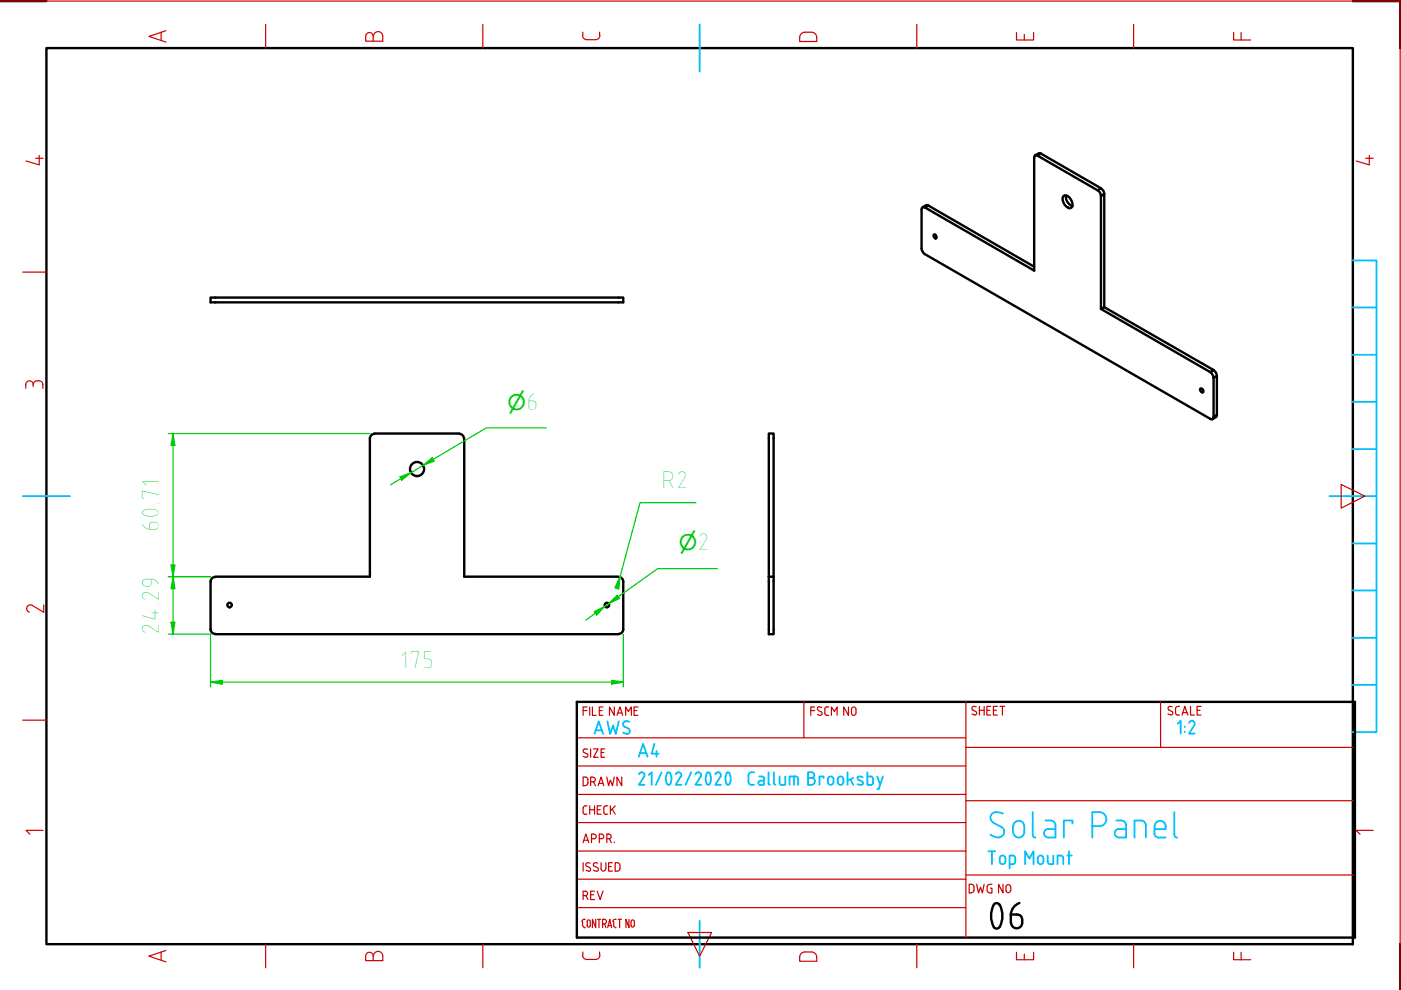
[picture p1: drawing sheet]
<svg xmlns="http://www.w3.org/2000/svg" width="297mm" height="210mm" viewBox="0 0 297 210" stroke-linecap="round" stroke-linejoin="round" font-family="sans-serif">
<defs><g id="words">
<g font-size="5.3" fill="#0c0">
<text x="111.6" y="86.8">6</text>
<text x="140.2" y="103.5">R2</text>
<text x="33.7" y="112.7" transform="rotate(-90 33.7 112.7)">60.71</text>
<text x="147.8" y="116.7">2</text>
<text x="33.7" y="134.6" transform="rotate(-90 33.7 134.6)">24.29</text>
<text x="84.7" y="141.6">175</text>
</g>
<g font-size="4.6" fill="#0c0">
<text x="107.6" y="86.8">⌀</text>
<text x="144" y="116.7">⌀</text>
</g>
</g></defs>
<!-- layer: AM_0 -->
<g fill="none" stroke="#000" stroke-width=".51">
<path d="M9.8 10.2h277v190h-277zM220 33l-.5-.1-.2 .5v24l-23.2-13.4M220 33l12.7 7.4M220.7 32.5h-.3l-.9 .4M220.7 32.5l-.7 .5M220.7 32.5l12.7 7.4M233.4 39.9a1.4 1.4 0 0 1 .7 1.2M233.4 39.9l-.7 .5M196.1 44l-.5-.1-.2 .5v8.3l.1 .4 .6 .8 60.5 34.9 .4 .1 .3-.5M196.8 43.6l-.3-.1-.9 .4M196.8 43.6l-.7 .4M196.8 43.6l22.5 13"/>
<path d="M198.1 49.7a.59 .59 0 0 1 .5 .8l-.2 .1a.58 .58 0 0 1-.3-.9zM225.4 41.6a1.01 1.01 0 0 1 1.6 .7 1.3 1.3 0 0 1 0 1.8 1.62 1.62 0 0 1-1.6-1.3l-.1-.4zM226.1 41.4a2.05 2.05 0 0 0 1.3 2.3M232.7 40.4a1.4 1.4 0 0 1 .7 1.2M233.4 41.6v23.9M234.1 41.1l-.7 .5M234.1 41.1v24M44.6 63.1h87.5v1h-87.5zM234.1 65.1l-.7 .4 23.2 13.4M234.1 65.1l23.2 13.4M256.6 78.9l.4 .5 .3 .7M257.3 78.5a1.63 1.63 0 0 1 .7 1.2"/>
<path d="M257.3 78.5l-.7 .4M258 79.7l-.7 .4M258 79.7v8.3M78.4 92.9v29.4h-32.7M79.4 91.9h18M79.4 92a.98 .98 0 0 0-1 1M97.4 92a.98 .98 0 0 1 1 1M98.4 92.9v29.4h32.7M254.4 82.5l.2-.2a.57 .57 0 0 1 .4 .9 .66 .66 0 0 1-.6-.7zM257.3 80.1v8.3M258 88l-.2 .4-.8 .5M258 88l-.7 .4"/>
<path d="M44.6 123.3v10.1M44.6 133.4a.98 .98 0 0 0 1 1M45.6 122.3a.98 .98 0 0 0-1 1M45.7 134.5h85.4M131.2 122.3a.98 .98 0 0 1 .9 1M132.1 133.4a.98 .98 0 0 1-.9 1M132.1 123.3v10.1M163 122.3h1v12.2h-1v-42.6h1v30.4M122.3 148.8h165v50h-165z"/>
<circle cx="88.4" cy="99.4" r="1.49"/>
<circle cx="48.7" cy="128.3" r=".48"/>
<circle cx="128.7" cy="128.3" r=".48"/>
</g>
<!-- layer: AM_BOR -->
<path d="M0 .2h9.8M286.8 .2h10.1v10M210.7 196.6l.6 .3 .6-.3M210.7 191.8l.6-.3 .6 .3M210.7 191.8a5 5 0 0 0 0 4.8M211.9 191.8a5 5 0 0 1 0 4.8M214.3 193.9a2.35 2.35 0 0 1 2.1 .3 1.69 1.69 0 0 1 .3 1.5M214.3 193.9v1.8M214.4 195.6a1.17 1.17 0 0 0 1.2 1.2 1.17 1.17 0 0 0 1.1-1.2M216.1 191.5a2.76 2.76 0 0 0-1.8 2.4M296.9 200.2v9.7" fill="none" stroke="#000" stroke-width=".51"/>
<g fill="none" stroke="#00bfff" stroke-width=".38">
<path d="M148.3 5.2v10M286.8 55.2h5v100h-5M286.8 75.2h5M286.8 65.2h5M286.8 95.2h5M286.8 85.2h5M4.8 105.2h10.1M281.9 105.2h9.9M286.8 115.2h5M286.8 135.2h5M286.8 125.2h5M126 155.6l.9-2.7 1 2.7"/>
<path d="M126.3 154.8h1.3M128.8 152.9l.5 2.7 .7-1.8 .6 1.8 .6-2.7M132.1 155.3l.9 .3M132.6 152.9l.8 .1M132.7 152.9a.6 .6 0 0 0-.6 .5 .6 .6 0 0 0 .3 .7l.8 .4a.61 .61 0 0 1 .3 .6 .61 .61 0 0 1-.6 .5M135.7 159.7h1.3M138.7 157.7l-.5 2.1h1.4M139.2 159.2v1.2M249.7 153.5l.6-.7v2.7M251.2 154v.1M251.2 155.1v.1M252.7 152.8l.5 .3v.6"/>
<path d="M252.7 152.8l-.5 .2-.1 .3M253.2 153.8l-1.1 1.7h1.2M286.8 145.2h5M135.4 160.4l.9-2.7 1 2.7M135.5 164.2a.6 .6 0 0 1 .8-.4 .6 .6 0 0 1 .3 .9M136.6 164.6l-1.2 1.8h1.3M137.5 164.3l.7-.6v2.7M140.3 163.7l-1.2 2.7M141.5 163.9a.35 .35 0 0 1 .6 0 2.17 2.17 0 0 1-.2 2.5h-.3a2.17 2.17 0 0 1-.1-2.5zM143.3 164.2a.6 .6 0 0 1 .8-.4 .6 .6 0 0 1 .3 .9M144.3 164.6l-1 1.8h1.2M146.6 163.7l-1.2 2.7"/>
<path d="M147.5 164.2a.6 .6 0 0 1 .8-.4 .6 .6 0 0 1 .3 .9M148.6 164.6l-1.2 1.8h1.3M149.9 163.9l.4-.1a2.11 2.11 0 0 1 0 2.6l-.4-.1M149.9 163.9a2.51 2.51 0 0 0 0 2.4M151.7 164.2a.6 .6 0 0 1 .8-.4 .6 .6 0 0 1 .3 .9M152.8 164.6l-1.2 1.8h1.2M154.1 163.9l.4-.1a2.11 2.11 0 0 1 0 2.6l-.4-.1M154.1 163.9a2.51 2.51 0 0 0 0 2.4M159.4 163.7a.67 .67 0 0 0-.7 .7v1.3a.67 .67 0 0 0 .7 .7M159.4 166.4h.5M159.4 163.7h.5M161 164.6l.8 .1 .3 .5"/>
<path d="M161.3 165.5a.48 .48 0 0 0-.5 .5 .48 .48 0 0 0 .5 .5M161.3 165.5h.7M162 165.1v1.3h-.7M162.9 166.1l.3 .3M162.9 163.7v2.5M164.1 163.7v2.5M164.1 166.1l.3 .3M165.3 164.6l.1 1.6 .4 .3M166.5 164.6v1.8h-.6M168.3 164.6v1.8M168.7 164.6h-1.3v1.8M168.7 164.6l.5 .3v.3"/>
<path d="M169.2 165.1v1.3M171.3 164.9h.8M172.1 163.7a.6 .6 0 0 1 .6 .6 .6 .6 0 0 1-.6 .6 .73 .73 0 0 1 .7 .8 .73 .73 0 0 1-.7 .7M172.1 163.7h-.8v2.7h.8M174.6 164.9v-.3h-.9v1.8M175.5 165.8a.6 .6 0 0 0 .6 .6 .6 .6 0 0 0 .6-.6M175.5 165.2a.6 .6 0 0 1 .6-.6 .6 .6 0 0 1 .6 .6M175.5 165.3v.5M176.7 165.3v.5M177.6 165.8a.6 .6 0 0 0 .6 .6 .6 .6 0 0 0 .6-.6M177.6 165.2a.6 .6 0 0 1 .6-.6 .6 .6 0 0 1 .6 .6M177.6 165.3v.5"/>
<path d="M178.8 165.3v.5M179.7 163.7v2.7M180.3 165.3l.6 1.1M180.9 164.9l-1.2 .6M181.8 166.2l.8 .2M182 165.3l.8 .4M182.2 164.6l-.4 .3 .2 .4M182.2 164.6l.7 .2M182.8 165.7l.2 .4-.3 .3M183.9 163.7v2.7h.7M183.9 164.6h.7M184.6 164.6l.4 .3 .1 .3"/>
<path d="M185.1 165.1l-.1 1.1-.4 .3M186 164.6l.6 1.8M187.2 164.6l-.9 2.7h-.3M210 177l1 .5 .8 .1M210.6 174.5l1.7 .8a1.17 1.17 0 0 1 .6 1.3 1.17 1.17 0 0 1-1.2 .9M211.1 172.2l1.5 .3M211.2 172.2a1.17 1.17 0 0 0-1.2 .9 1.17 1.17 0 0 0 .6 1.3M214.8 175.2v1.2M214.8 175.2a1.17 1.17 0 0 1 1.2-1.2 1.17 1.17 0 0 1 1.2 1.2v1.2a1.17 1.17 0 0 1-1.2 1.2 1.17 1.17 0 0 1-1.2-1.2M218.9 177a.6 .6 0 0 0 .7 .6M218.9 172.2v4.7M221.7 174h1"/>
<path d="M222.2 175.8h1.6M222.3 175.7a.92 .92 0 0 0-.9 1 .92 .92 0 0 0 .9 .9M222.7 174a1.05 1.05 0 0 1 1.1 1v2.6h-1.6M227.4 174.6v-.6h-1.8v3.6M231.6 175.2h1.5a1.49 1.49 0 0 0 1.5-1.5 1.49 1.49 0 0 0-1.5-1.5h-1.5v5.4M236.7 174h1a1.05 1.05 0 0 1 1.1 1v2.6h-1.6a.92 .92 0 0 1-.9-1 .92 .92 0 0 1 1-.9M237.2 175.8h1.6M240.5 177.6v-3.6h1.4a1.05 1.05 0 0 1 1.1 1v2.6M244.7 176.7a.92 .92 0 0 0 .9 .9M244.8 175.8h2.3a1.26 1.26 0 0 0-.5-1.6 1.26 1.26 0 0 0-1.6 .3l-.2 .7v1.5M245.7 177.6h1.4M249 177a.6 .6 0 0 0 .6 .6"/>
<path d="M249 172.2v4.7M148.3 195.2v10M209.5 180.5h1.5M210.3 180.5v2.7M212 182.6v-.6a.6 .6 0 0 1 .6-.6 .6 .6 0 0 1 .6 .6v.6M212 182.6a.6 .6 0 0 0 .6 .6 .6 .6 0 0 0 .6-.6M214.1 183.2h.6M214.7 181.4h-.6v2.7M214.7 181.4l.5 .3 .1 .2M215.3 182l-.1 1-.5 .2M217.4 183.2v-2.7l.8 1.5 .9-1.5v2.7M220 182.6v-.6a.6 .6 0 0 1 .6-.6 .6 .6 0 0 1 .6 .6v.6"/>
<path d="M220 182.6a.6 .6 0 0 0 .6 .6 .6 .6 0 0 0 .6-.6M222.1 181.4l.1 1.6 .5 .2h.6v-1.8M225.4 181.9l-.2-.4-1-.1v1.8M225.4 182v1.2M226.3 181.4h1M226.6 180.5v2.7"/>
</g>
<g fill="none" stroke="#c00" stroke-width=".25">
<path d="M0 .2h296.9v209.7M34.2 6.8v1.7M35.2 6.5l-3.6 1.2 3.6 1.2M56.3 5.2v5M77.5 7.7a.79 .79 0 0 1 .8-.8 .79 .79 0 0 1 .8 .8M77.5 7.7v1h3.7v-1M79.1 7.7v1M79.2 7.7a.98 .98 0 0 1 1-1 .98 .98 0 0 1 1 1M102.4 5.2v5M123.5 7.5a.92 .92 0 0 0 .9 .9M123.6 6.8v.7M127.1 6.8v.7"/>
<path d="M127.2 7.5a.92 .92 0 0 1-.9 .9h-1.8M169.5 7.9v.9h3.7v-.9M170.6 6.8h1.4M170.7 6.8a1.11 1.11 0 0 0-1.2 1.1M172.1 6.8a1.11 1.11 0 0 1 1.1 1.1M194.4 5.2v5M215.5 6.9v1.6h3.6v-1.6M217.2 7.3v1.2M240.3 5.2v5M261.6 6.9v1.6h3.6M263.1 6.9v1.6M7.6 33.6h1.5"/>
<path d="M8.3 32.9v2.1l-2.8-.9M289.6 33.6h1.5M290.3 32.9v2.1l-2.8-.9M4.8 57.7h5M7 81.5a.79 .79 0 0 0-.7-.8 .79 .79 0 0 0-.8 .8v.8M7 81.5v.5M7.8 80.7a.79 .79 0 0 0-.8 .8M7.9 80.7a.92 .92 0 0 1 1.2 .8v.8M284.4 102.7l5 2.5-5 2.5zM6.9 128.4a.79 .79 0 0 0-1.2 .3 .79 .79 0 0 0 .5 1.1M9.3 128.2v1.6l-2.4-1.4M4.8 152.7h5"/>
<path d="M122.3 156.4h82.5M123.6 150.7h.9M123.8 159.5l.6 .3M124 158.8l-.4 .3 .3 .5M124.1 158.8l.5 .1M124.4 159.8a.45 .45 0 0 1 .1 .7 .45 .45 0 0 1-.6 0l-.2-.1M124.5 149.9h-.9v1.8M125 149.9v1.8M125.2 158.8v1.8M125.6 149.9v1.8h.8M125.9 158.8h.9l-.9 1.8h.9M127.1 150.7h.5"/>
<path d="M127.4 159.5h.6M127.8 149.9h-.7v1.8h.7M128.2 158.8h-.8v1.8h.8M130.2 149.9v1.8l-1-1.8v1.8M130.8 151.7l.6-1.8 .6 1.8M131 151.2h.8M132.7 151.7v-1.8l.5 .9 .7-.9v1.8M134.4 150.7h.6M135.3 149.9h-.9v1.8h.9M170.4 148.8v7.6M171.9 150.7h.8M172.7 149.9h-.8v1.8"/>
<path d="M173.3 151.5l.6 .2M173.5 150.7l.6 .2 .2 .3-.1 .3-.3 .2M173.7 149.8l-.4 .3 .2 .5M173.7 149.9l.5 .1M175.3 149.9h.4M175.4 149.8l-.3 .1a1.49 1.49 0 0 0-.2 1.5l.2 .2 .6 .1M176.3 151.7v-1.8l.6 .9 .6-.9v1.8M179.9 149.9v1.8l-1-1.8v1.8M180.5 151.2a.48 .48 0 0 0 .5 .5 .48 .48 0 0 0 .5-.5M180.5 150.4a.48 .48 0 0 1 .5-.5 .48 .48 0 0 1 .5 .5M180.5 150.3v.9M181.5 150.3v.9"/>
<path d="M204.8 158.5h82.5M204.8 148.8v50M206.1 151.4l.6 .1M206.2 150.5l.9 .6-.1 .4-.3 .1M206.5 149.8l-.4 .3 .2 .4M206.5 149.8l.5 .1M207.6 150.6h1.1M207.6 149.8v1.8M208.7 149.8v1.8M209.2 150.6h.7M210.1 149.8h-.9v1.8h.9M210.6 150.6h.7"/>
<path d="M211.5 149.8h-.9v1.8h.9M212 149.8h1M212.5 149.8v1.8M246.1 148.8v9.7M247.6 151.4l.6 .1M248 149.8l.5 .1M248.1 149.8l-.4 .1v.4l.7 .5a.39 .39 0 0 1 .3 .5 .39 .39 0 0 1-.4 .3M249.2 151.1l.3 .4 .6 .1M250.1 149.8h-.6l-.2 .2-.1 1.2M250.6 151.6l.6-1.8 .6 1.8M250.8 151.1h.9M252.4 149.8v1.8h.8"/>
<path d="M253.8 150.6h.6M254.6 149.8h-.8v1.8h.8M9.1 176.1h-3.6l.8 .8M122.3 174.4h82.5M122.3 168.4h82.5M122.3 162.4h82.5M123.6 178.7l.6-1.9 .6 1.9M123.6 172.2l.3 .4 .2 .1M123.8 178.2h.9M124.1 164.8h-.5v1.8h.5M124.1 172.6h.4M124.1 170.9h.4"/>
<path d="M124.1 170.9l-.4 .2-.1 1.1M124.1 164.8h.3l.3 .5M124.7 165.3l-.1 1-.5 .2M125 170.9v1.7M125 171.7h1M125.2 165.8h.5M125.7 164.8h-.5v1.8M125.8 164.8a.48 .48 0 0 1 .4 .5 .48 .48 0 0 1-.4 .5M125.9 165.8l.3 .8M125.9 176.8h-.5v1.9M126 176.9a.48 .48 0 0 1 .4 .5 .48 .48 0 0 1-.4 .4h-.6M126 170.9v1.7"/>
<path d="M126.6 171.7h.7M126.8 166.6l.6-1.8 .6 1.8M127 166.1h.8M127.4 170.9h-.8v1.7h.8M127.5 176.8h-.4v1.9M127.5 176.9a.48 .48 0 0 1 .5 .5 .48 .48 0 0 1-.5 .4h-.4M128 172.2l.3 .4 .2 .1M128.5 172.6h.3M128.7 164.8l.3 1.8 .4-1.2 .5 1.2 .3-1.8M128.7 177.8h.5M128.8 170.9h-.5l-.2 .2-.1 1.1M129.1 176.9a.48 .48 0 0 1 .5 .5 .48 .48 0 0 1-.5 .4"/>
<path d="M129.2 176.8h-.5v1.9M129.2 177.8l.4 .9M129.4 170.9v1.7M129.8 171.5l.6 1.1M130.2 178.5v.2M130.4 170.9l-1 1M131.8 164.8v1.8l-1-1.8v1.8M204.8 169.8h82.5M291.1 176.1h-3.6l.9 .8M122.3 192.4h82.5M122.3 186.4h82.5M122.3 180.4h82.5"/>
<path d="M123.5 195.4v.9M123.6 196.3l.3 .3M123.6 189.9h.5M123.6 182.9v1.8M123.8 196.7h.3M123.8 194.9h.3M123.9 194.9l-.5 .3v.2M124.1 189.9a.48 .48 0 0 0 .5-.5 .48 .48 0 0 0-.5-.5h-.5v1.8M124.2 189.9l.5 .8M124.2 184.5l.6 .2M124.5 196.2a.35 .35 0 0 0 .3 .4 .35 .35 0 0 0 .4-.4M124.5 195.4a.35 .35 0 0 1 .3-.4 .35 .35 0 0 1 .4 .4"/>
<path d="M124.5 183.7l.5 .2M124.5 195.4v.9M125 184l.2 .4-.4 .4M125.1 183a.49 .49 0 0 0-.7 0 .49 .49 0 0 0 0 .7M125.2 195.4v.9M125.2 189.7h.7M125.8 184.5l.6 .2M126 188.9h-.8v1.8h.8M126 183.7l.6 .2M126.3 194.9v1.8l-.7-1.8v1.8M126.6 188.9l.7 1.8 .5-1.8M126.6 184l.3 .4-.4 .4"/>
<path d="M126.7 194.9h.7M126.7 183a.49 .49 0 0 0-.7 0 .49 .49 0 0 0 0 .7M127 194.9v1.8M127.4 184.2a.48 .48 0 0 0 .5 .5 .48 .48 0 0 0 .5-.5M127.4 182.9v1.3M127.8 195.9h.3M128.1 194.9a.48 .48 0 0 1 .5 .5 .48 .48 0 0 1-.5 .5M128.1 194.9h-.3v1.8M128.2 195.9l.3 .8M128.5 182.9v1.3M128.8 196.7l.5-1.8 .4 1.8M129 196.3h.5"/>
<path d="M129 183.7h.6M129.9 182.9h-.9v1.8h.9M130.1 195.4v.9l.3 .3M130.4 194.9l-.4 .3-.1 .2M130.4 196.7h.2M130.4 194.9h.2M130.9 182.9h-.5v1.8h.5M130.9 182.9l.3 .1 .2 .5M131.1 194.9h.7M131.4 194.9v1.8M131.4 183.5v.7M131.4 184.2v.2l-.5 .3"/>
<path d="M133.3 194.9v1.8l-.6-1.8v1.8M133.8 196.2a.35 .35 0 0 0 .3 .4 .35 .35 0 0 0 .4-.4M133.8 195.4a.35 .35 0 0 1 .3-.4 .35 .35 0 0 1 .4 .4M133.8 195.4v.9M134.5 195.4v.9M145.9 197.7h5l-2.6 5zM204.8 185.5h82.5M205.9 187.5h-.4v1.8h.4M206 187.5l.2 .1 .3 .4M206.5 188.1l-.1 .9-.4 .3M207.1 187.5l.4 1.8 .4-1.2 .4 1.2 .4-1.8M209.8 187.6h-.3l-.2 .4 .1 1 .4 .3"/>
<path d="M209.8 187.5h.5M210 188.3h.3v1h-.5M212.7 187.5v1.8l-1-1.8v1.8M214.2 188a.48 .48 0 0 0-.4-.4 .48 .48 0 0 0-.5 .4v.8a.48 .48 0 0 0 .5 .5 .48 .48 0 0 0 .4-.5M214.3 188v.8M34.2 201.8v1.8M35.2 201.5l-3.6 1.2 3.6 1.2M56.3 200.2v5M77.5 202.7a.79 .79 0 0 1 .8-.8 .79 .79 0 0 1 .8 .8M77.5 202.7v1h3.7v-1M79.1 202.7v1M79.2 202.7a.98 .98 0 0 1 1-1 .98 .98 0 0 1 1 1"/>
<path d="M102.4 200.2v5M123.5 202.5a.92 .92 0 0 0 .9 .9M123.6 201.8v.7M127.1 201.8v.7M127.2 202.5a.92 .92 0 0 1-.9 .9h-1.8M169.5 202.9v.9h3.7v-.9M170.6 201.8h1.4M170.7 201.8a1.11 1.11 0 0 0-1.2 1.1M172.1 201.8a1.11 1.11 0 0 1 1.1 1.1M194.4 200.2v5M215.5 201.9v1.6h3.6v-1.6M217.2 202.3v1.2"/>
<path d="M240.3 200.2v5M261.6 201.9v1.6h3.6M263.1 201.9v1.6"/>
</g>
<!-- layer: AM_5 -->
<path d="M44.6 144.6h2.6" fill="none" stroke="#0c0" stroke-width=".25"/>
<path d="M44.6 144.6l2.6-.4v.9z" fill-rule="evenodd" fill="#0c0"/>
<path d="M44.6 144.6l2.6-.4v.9zM129.7 144.6h2.4" fill="none" stroke="#0c0" stroke-width=".25"/>
<path d="M129.7 144.2l2.4 .4-2.4 .5z" fill-rule="evenodd" fill="#0c0"/>
<path d="M36.7 122.3v2.5M44.6 134.5v11.1M132.1 134.5v11.1M47.2 144.6h82.5M129.7 144.2l2.4 .4-2.4 .5z" fill="none" stroke="#0c0" stroke-width=".25"/>
<path d="M36.7 122.3l.4 2.5h-.8z" fill-rule="evenodd" fill="#0c0"/>
<path d="M36.7 122.3l.4 2.5h-.8zM36.7 131.9v2.6" fill="none" stroke="#0c0" stroke-width=".25"/>
<path d="M36.3 131.9h.8l-.4 2.6z" fill-rule="evenodd" fill="#0c0"/>
<path d="M36.7 91.9v2.6M35.7 122.3h8.9M35.7 134.5h8.9M36.3 131.9h.8l-.4 2.6zM36.7 124.8v7.1" fill="none" stroke="#0c0" stroke-width=".25"/>
<path d="M36.7 91.9l.4 2.6h-.8z" fill-rule="evenodd" fill="#0c0"/>
<path d="M36.7 91.9l.4 2.6h-.8zM36.7 119.8v2.5" fill="none" stroke="#0c0" stroke-width=".25"/>
<path d="M36.3 119.8h.8l-.4 2.5z" fill-rule="evenodd" fill="#0c0"/>
<path d="M35.7 91.9h42.7M36.7 94.5v25.3M36.3 119.8h.8l-.4 2.5zM35.7 122.3h8.9M131.1 126.5l-2.1 1.5" fill="none" stroke="#0c0" stroke-width=".25"/>
<path d="M129 128l1.9-1.8 .4 .7z" fill-rule="evenodd" fill="#0c0"/>
<path d="M128.3 128.6l-2.1 1.4M129 128l1.9-1.8 .4 .7z" fill="none" stroke="#0c0" stroke-width=".25"/>
<path d="M126 129.7l2.3-1.1-1.8 1.8z" fill-rule="evenodd" fill="#0c0"/>
<path d="M91.8 97.4l-2.1 1.3M126 129.7l2.3-1.1-1.8 1.8zM126.2 130l-2 1.5M152.1 120.6h-12.7l-11.1 8" fill="none" stroke="#0c0" stroke-width=".25"/>
<path d="M89.7 98.7l1.9-1.6 .5 .7z" fill-rule="evenodd" fill="#0c0"/>
<path d="M89.7 98.7l1.9-1.6 .5 .7zM87.1 100.2l-2.1 1.3" fill="none" stroke="#0c0" stroke-width=".25"/>
<path d="M84.8 101.1l2.3-.9-1.9 1.6z" fill-rule="evenodd" fill="#0c0"/>
<path d="M115.8 90.7h-12.7l-16 9.5M84.8 101.1l2.3-.9-1.9 1.6zM85 101.5l-2.2 1.3M131.4 122.3l-.7 2.4" fill="none" stroke="#0c0" stroke-width=".25"/>
<path d="M131.4 122.3l-.2 2.6-.8-.3z" fill-rule="evenodd" fill="#0c0"/>
<path d="M147.6 106.6h-11.9l-4.3 15.7M131.1 123.3l-.4 1.4M131.4 122.3l-.2 2.6-.8-.3z" fill="none" stroke="#0c0" stroke-width=".25"/>
<use href="#words"/>
</svg>
